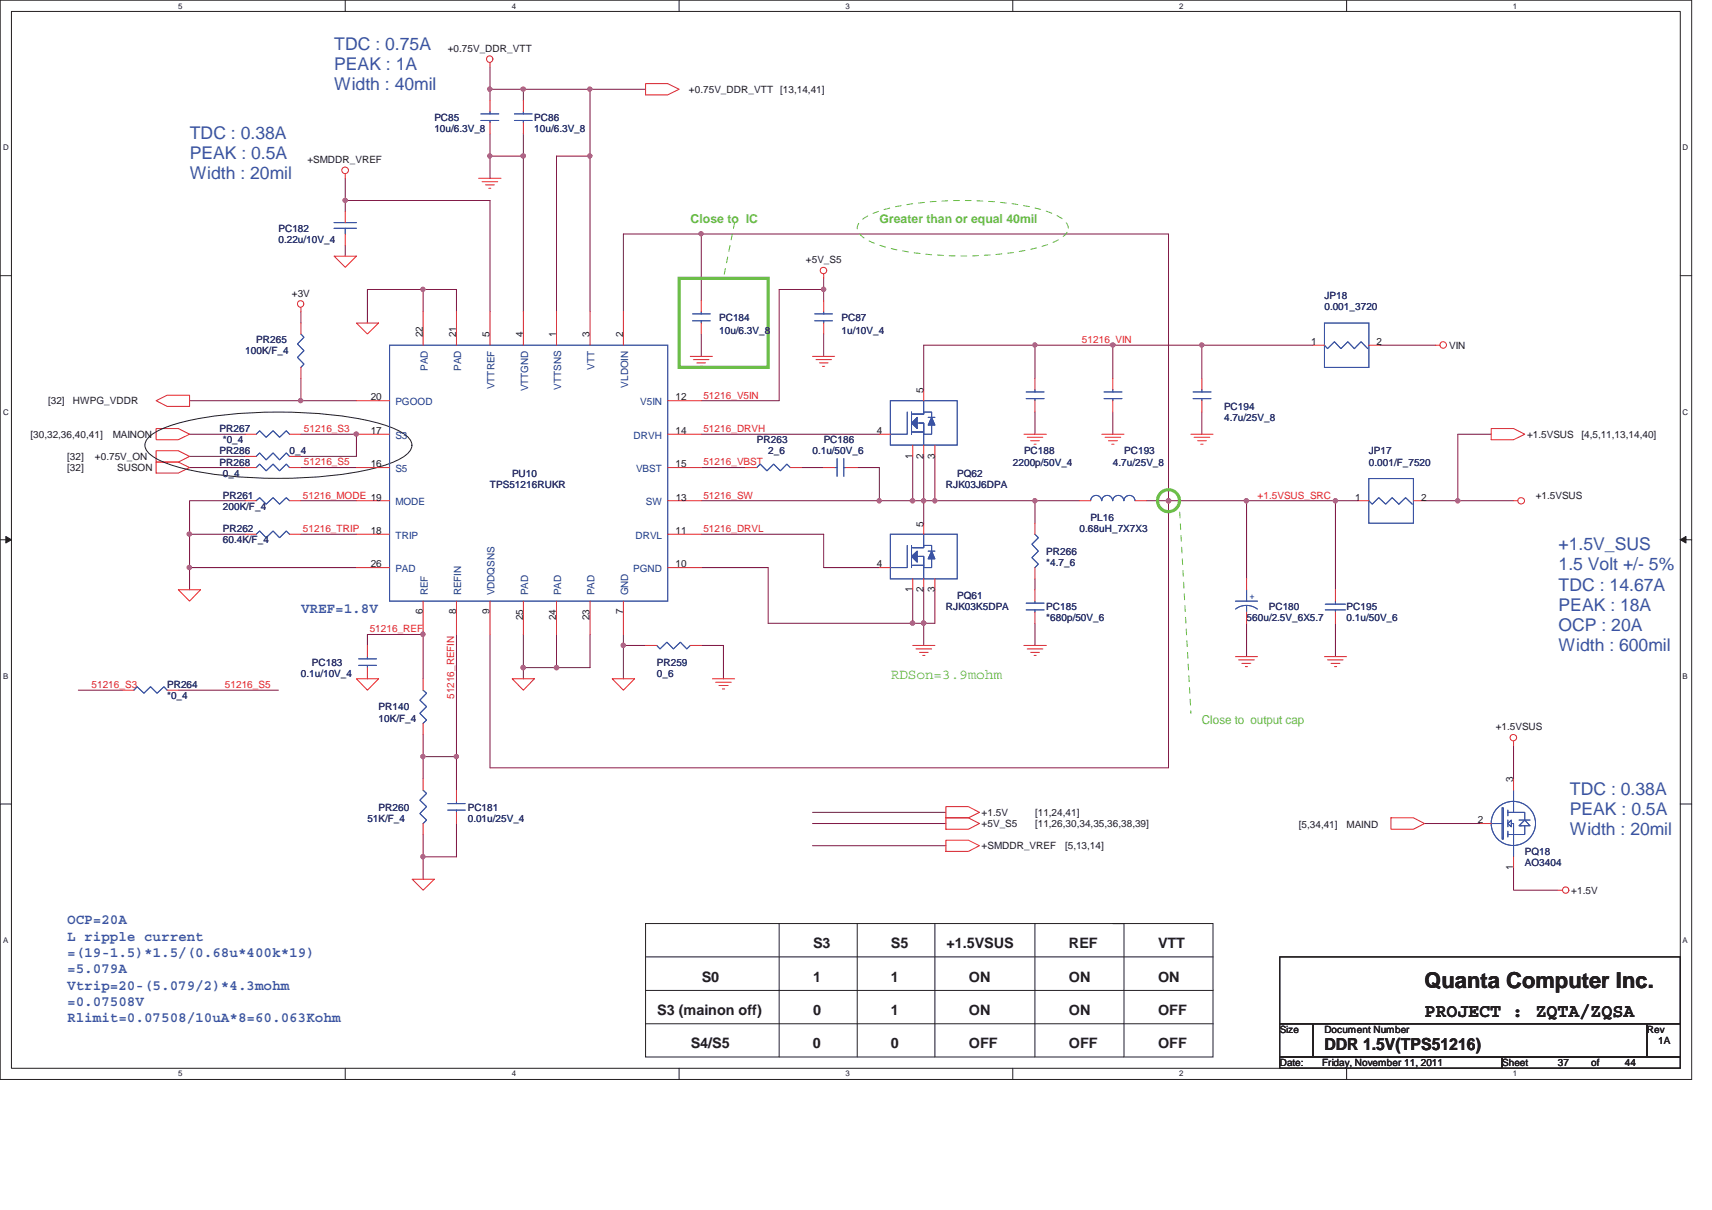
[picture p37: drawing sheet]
<svg xmlns="http://www.w3.org/2000/svg" width="297mm" height="210mm" viewBox="0 0 297 210" stroke-linecap="round" stroke-linejoin="round" font-family="sans-serif">
<defs><g id="words">
<text font-size="3.8" fill="#231f20" x="247.1" y="171.5">Quanta Computer Inc.</text>
<text font-size="3.3" fill="#231f20" x="247.1" y="176.5">PROJECT : ZQTA/ZQSA</text>
<g font-size="3" fill="#3a53a4">
<text x="58" y="8.6">TDC : 0.75A</text>
<text x="58" y="12.1">PEAK : 1A</text>
<text x="58" y="15.6">Width : 40mil</text>
<text x="32.9" y="24">TDC : 0.38A</text>
<text x="32.9" y="27.6">PEAK : 0.5A</text>
<text x="32.9" y="31.1">Width : 20mil</text>
<text x="270.4" y="95.5">+1.5V_SUS</text>
<text x="270.4" y="99">1.5 Volt +/- 5%</text>
<text x="270.4" y="102.5">TDC : 14.67A</text>
<text x="270.4" y="106">PEAK : 18A</text>
<text x="270.4" y="109.5">OCP : 20A</text>
<text x="270.4" y="113">Width : 600mil</text>
<text x="272.4" y="137.9">TDC : 0.38A</text>
<text x="272.4" y="141.4">PEAK : 0.5A</text>
<text x="272.4" y="144.9">Width : 20mil</text>
</g>
<text font-size="2.9" fill="#231f20" x="229.8" y="182.2">DDR 1.5V(TPS51216)</text>
<g font-size="2.5" fill="#3a53a4">
<text x="52.2" y="106.4">VREF=1.8V</text>
<text x="11.7" y="160.4">OCP=20A</text>
<text x="11.7" y="163.2">L ripple current</text>
<text x="11.7" y="166.1">=(19-1.5)*1.5/(0.68u*400k*19)</text>
<text x="11.7" y="168.9">=5.079A</text>
<text x="11.7" y="171.8">Vtrip=20-(5.079/2)*4.3mohm</text>
<text x="11.7" y="174.6">=0.07508V</text>
<text x="11.7" y="177.4">Rlimit=0.07508/10uA*8=60.063Kohm</text>
</g>
<text font-size="2.5" fill="#6abd46" x="154.6" y="117.9">RDSon=3.9mohm</text>
<g font-size="2.5" fill="#231f20">
<text x="141.1" y="164.5">S3</text>
<text x="154.6" y="164.5">S5</text>
<text x="164.2" y="164.5">+1.5VSUS</text>
<text x="185.5" y="164.5">REF</text>
<text x="200.9" y="164.5">VTT</text>
<text x="121.7" y="170.3">S0</text>
<text x="141.1" y="170.3">1</text>
<text x="154.6" y="170.3">1</text>
<text x="168.1" y="170.3">ON</text>
<text x="185.5" y="170.4">ON</text>
<text x="200.9" y="170.4">ON</text>
<text x="114" y="176.1">S3 (mainon off)</text>
<text x="141.1" y="176.1">0</text>
<text x="154.6" y="176.1">1</text>
<text x="168.1" y="176.1">ON</text>
<text x="185.5" y="176.1">ON</text>
<text x="200.9" y="176.1">OFF</text>
<text x="119.8" y="181.9">S4/S5</text>
<text x="141" y="181.9">0</text>
<text x="154.6" y="181.9">0</text>
<text x="168.1" y="181.9">OFF</text>
<text x="185.5" y="181.9">OFF</text>
<text x="200.9" y="181.9">OFF</text>
</g>
<g font-size="2.1" fill="#6abd46">
<text x="119.8" y="38.7">Close to IC</text>
<text x="152.6" y="38.7">Greater than or equal 40mil</text>
<text x="208.6" y="125.6">Close to output cap</text>
</g>
<g font-size="1.7" fill="#231f20">
<text x="77.7" y="9">+0.75V_DDR_VTT</text>
<text x="119.5" y="16.1">+0.75V_DDR_VTT</text>
<text x="135.4" y="16.1">[13,14,41]</text>
<text x="53.3" y="28.3">+SMDDR_VREF</text>
<text x="139.8" y="45.7">+5V_S5</text>
<text x="50.6" y="51.5">+3V</text>
<text x="73.4" y="58.5" transform="rotate(-90 73.4 58.5)">22</text>
<text x="79.2" y="58.5" transform="rotate(-90 79.2 58.5)">21</text>
<text x="84.9" y="58.5" transform="rotate(-90 84.9 58.5)">5</text>
<text x="90.8" y="58.5" transform="rotate(-90 90.8 58.5)">4</text>
<text x="96.5" y="58.6" transform="rotate(-90 96.5 58.6)">1</text>
<text x="102.3" y="58.6" transform="rotate(-90 102.3 58.6)">3</text>
<text x="108.1" y="58.5" transform="rotate(-90 108.1 58.5)">2</text>
<text x="227.5" y="59.9">1</text>
<text x="238.8" y="59.9">2</text>
<text x="251.4" y="60.5">VIN</text>
<text x="8.3" y="70.2">[32]</text>
<text x="12.6" y="70.2">HWPG_VDDR</text>
<text x="64.3" y="69.5">20</text>
<text x="117.2" y="69.5">12</text>
<text x="160.2" y="68.2" transform="rotate(-90 160.2 68.2)">5</text>
<text x="5.3" y="76">[30,32,36,40,41]</text>
<text x="19.6" y="76">MAINON</text>
<text x="64.3" y="75.3">17</text>
<text x="117.2" y="75.3">14</text>
<text x="152.1" y="75.3">4</text>
<text x="264.9" y="76">+1.5VSUS</text>
<text x="274.4" y="76">[4,5,11,13,14,40]</text>
<text x="11.6" y="79.8">[32]</text>
<text x="11.6" y="81.8">[32]</text>
<text x="16.5" y="79.8">+0.75V_ON</text>
<text x="20.3" y="81.8">SUSON</text>
<text x="64.3" y="81.1">16</text>
<text x="117.2" y="81.1">15</text>
<text x="158.3" y="79.6" transform="rotate(-90 158.3 79.6)">1</text>
<text x="160.2" y="79.6" transform="rotate(-90 160.2 79.6)">2</text>
<text x="162.2" y="79.6" transform="rotate(-90 162.2 79.6)">3</text>
<text x="117.2" y="86.9">13</text>
<text x="235.2" y="86.9">1</text>
<text x="246.6" y="86.9">2</text>
<text x="266.5" y="86.6">+1.5VSUS</text>
<text x="64.3" y="92.7">18</text>
<text x="117.2" y="92.7">11</text>
<text x="160.2" y="91.4" transform="rotate(-90 160.2 91.4)">5</text>
<text x="64.3" y="98.5">26</text>
<text x="117.2" y="98.5">10</text>
<text x="152.1" y="98.5">4</text>
<text x="73.4" y="106.6" transform="rotate(-90 73.4 106.6)">6</text>
<text x="79.2" y="106.6" transform="rotate(-90 79.2 106.6)">8</text>
<text x="84.9" y="106.6" transform="rotate(-90 84.9 106.6)">9</text>
<text x="90.8" y="107.6" transform="rotate(-90 90.8 107.6)">25</text>
<text x="96.5" y="107.6" transform="rotate(-90 96.5 107.6)">24</text>
<text x="102.3" y="107.6" transform="rotate(-90 102.3 107.6)">23</text>
<text x="108.1" y="106.6" transform="rotate(-90 108.1 106.6)">7</text>
<text x="158.3" y="102.8" transform="rotate(-90 158.3 102.8)">1</text>
<text x="160.2" y="102.8" transform="rotate(-90 160.2 102.8)">2</text>
<text x="162.2" y="102.8" transform="rotate(-90 162.2 102.8)">3</text>
<text x="259.5" y="126.8">+1.5VSUS</text>
<text x="262.5" y="135.8" transform="rotate(-90 262.5 135.8)">3</text>
<text x="170.3" y="141.6">+1.5V</text>
<text x="170.3" y="143.5">+5V_S5</text>
<text x="179.6" y="143.5">[11,26,30,34,35,36,38,39]</text>
<text x="179.6" y="141.6">[11,24,41]</text>
<text x="225.3" y="143.8">[5,34,41]</text>
<text x="233.6" y="143.8">MAIND</text>
<text x="256.4" y="142.9">2</text>
<text x="170.3" y="147.4">+SMDDR_VREF</text>
<text x="184.8" y="147.4">[5,13,14]</text>
<text x="262.5" y="151.1" transform="rotate(-90 262.5 151.1)">1</text>
<text x="272.6" y="155.2">+1.5V</text>
<text x="222" y="179.3">Size</text>
<text x="229.8" y="179.3">Document Number</text>
<text x="285.7" y="179.3">Rev</text>
<text x="222" y="185">Date:</text>
<text x="229.4" y="185">Friday, November 11, 2011</text>
<text x="260.6" y="185">Sheet</text>
<text x="270.3" y="185">37</text>
<text x="276.1" y="185">of</text>
<text x="281.9" y="185">44</text>
<text x="287.7" y="181.2">1A</text>
</g>
<g font-size="1.7" fill="#2d2d72">
<text x="75.4" y="21">PC85</text>
<text x="75.4" y="22.9">10u/6.3V_8</text>
<text x="92.7" y="21">PC86</text>
<text x="92.7" y="22.9">10u/6.3V_8</text>
<text x="48.3" y="40.3">PC182</text>
<text x="48.3" y="42.2">0.22u/10V_4</text>
<text x="229.8" y="51.9">JP18</text>
<text x="229.8" y="53.8">0.001_3720</text>
<text x="44.5" y="59.6">PR265</text>
<text x="124.8" y="55.7">PC184</text>
<text x="124.8" y="58">10u/6.3V_8</text>
<text x="146" y="55.7">PC87</text>
<text x="146" y="58">1u/10V_4</text>
<text x="42.5" y="61.5">100K/F_4</text>
<text x="212.4" y="71.2">PC194</text>
<text x="38.1" y="75">PR267</text>
<text x="38.7" y="77">*0_4</text>
<text x="131.3" y="76.9">PR263</text>
<text x="142.9" y="76.9">PC186</text>
<text x="212.4" y="73.1">4.7u/25V_8</text>
<text x="38.1" y="80.8">PR268</text>
<text x="38.1" y="78.8">PR286</text>
<text x="38.7" y="82.8">0_4</text>
<text x="50.3" y="78.8">0_4</text>
<text x="88.8" y="82.8">PU10</text>
<text x="133.3" y="78.9">2_6</text>
<text x="141" y="78.9">0.1u/50V_6</text>
<text x="166.1" y="82.8">PQ62</text>
<text x="175.7" y="80.8">2200p/50V_4</text>
<text x="177.7" y="78.8">PC188</text>
<text x="193.1" y="80.8">4.7u/25V_8</text>
<text x="195.1" y="78.8">PC193</text>
<text x="237.5" y="78.8">JP17</text>
<text x="237.5" y="80.8">0.001/F_7520</text>
<text x="38.7" y="86.6">PR261</text>
<text x="38.7" y="88.5">200K/F_4</text>
<text x="85" y="84.7">TPS51216RUKR</text>
<text x="164.1" y="84.7">RJK03J6DPA</text>
<text x="38.7" y="92.4">PR262</text>
<text x="38.7" y="94.3">60.4K/F_4</text>
<text x="187.3" y="92.4">0.68uH_7X7X3</text>
<text x="189.2" y="90.5">PL16</text>
<text x="181.5" y="96.3">PR266</text>
<text x="181.5" y="98.2">*4.7_6</text>
<text x="164.1" y="105.9">RJK03K5DPA</text>
<text x="166.1" y="104">PQ61</text>
<text x="181.5" y="105.9">PC185</text>
<text x="181.5" y="107.8">*680p/50V_6</text>
<text x="216.3" y="107.8">560u/2.5V_6X5.7</text>
<text x="220.1" y="105.9">PC180</text>
<text x="233.6" y="105.9">PC195</text>
<text x="233.6" y="107.8">0.1u/50V_6</text>
<text x="29" y="119.4">PR264</text>
<text x="52.2" y="117.5">0.1u/10V_4</text>
<text x="54.1" y="115.6">PC183</text>
<text x="114" y="115.6">PR259</text>
<text x="114" y="117.5">0_6</text>
<text x="29" y="121.4">*0_4</text>
<text x="65.7" y="123.3">PR140</text>
<text x="65.7" y="125.2">10K/F_4</text>
<text x="63.7" y="142.6">51K/F_4</text>
<text x="65.7" y="140.7">PR260</text>
<text x="81.2" y="140.7">PC181</text>
<text x="81.2" y="142.6">0.01u/25V_4</text>
<text x="264.6" y="148.4">PQ18</text>
<text x="264.6" y="150.3">AO3404</text>
</g>
<g font-size="1.7" fill="#ec2426">
<text x="187.7" y="59.5">51216_VIN</text>
<text x="122" y="69.2">51216_V5IN</text>
<text x="52.7" y="75">51216_S3</text>
<text x="122" y="75">51216_DRVH</text>
<text x="52.7" y="80.8">51216_S5</text>
<text x="122" y="80.8">51216_VBST</text>
<text x="52.6" y="86.5">51216_MODE 19</text>
<text x="122" y="86.5">51216_SW</text>
<text x="218.2" y="86.5">+1.5VSUS_SRC</text>
<text x="52.6" y="92.3">51216_TRIP</text>
<text x="122" y="92.3">51216_DRVL</text>
<text x="64.1" y="109.7">51216_REF</text>
<text x="15.9" y="119.4">51216_S3</text>
<text x="39" y="119.4">51216_S5</text>
<text x="78.8" y="121.3" transform="rotate(-90 78.8 121.3)">51216_REFIN</text>
</g>
<g font-size="1.7" fill="#1d437e">
<text x="74.2" y="64.4" transform="rotate(-90 74.2 64.4)">PAD</text>
<text x="80" y="64.4" transform="rotate(-90 80 64.4)">PAD</text>
<text x="103.2" y="64.1" transform="rotate(-90 103.2 64.1)">VTT</text>
<text x="68.6" y="70.3">PGOOD</text>
<text x="85.8" y="67.5" transform="rotate(-90 85.8 67.5)">VTTREF</text>
<text x="91.6" y="67.9" transform="rotate(-90 91.6 67.9)">VTTGND</text>
<text x="97.4" y="67.7" transform="rotate(-90 97.4 67.7)">VTTSNS</text>
<text x="109" y="67.3" transform="rotate(-90 109 67.3)">VLDOIN</text>
<text x="111.1" y="70.3">V5IN</text>
<text x="68.6" y="76.2">S3</text>
<text x="109.9" y="76.2">DRVH</text>
<text x="68.6" y="82">S5</text>
<text x="110.3" y="82">VBST</text>
<text x="68.6" y="87.7">MODE</text>
<text x="112.1" y="87.7">SW</text>
<text x="68.6" y="93.5">TRIP</text>
<text x="110.2" y="93.5">DRVL</text>
<text x="68.6" y="99.3">PAD</text>
<text x="109.9" y="99.3">PGND</text>
<text x="74.2" y="103.3" transform="rotate(-90 74.2 103.3)">REF</text>
<text x="80" y="103.3" transform="rotate(-90 80 103.3)">REFIN</text>
<text x="85.8" y="103.3" transform="rotate(-90 85.8 103.3)">VDDQSNS</text>
<text x="91.6" y="103.3" transform="rotate(-90 91.6 103.3)">PAD</text>
<text x="97.4" y="103.3" transform="rotate(-90 97.4 103.3)">PAD</text>
<text x="103.2" y="103.3" transform="rotate(-90 103.2 103.3)">PAD</text>
<text x="109" y="103.3" transform="rotate(-90 109 103.3)">GND</text>
</g>
<text font-size="1.7" fill="#3a53a4" x="216.8" y="104">+</text>
<g font-size="1.4" fill="#231f20">
<text x="30.9" y="1.5">5</text>
<text x="88.8" y="1.5">4</text>
<text x="146.7" y="1.5">3</text>
<text x="204.6" y="1.5">2</text>
<text x="262.5" y="1.5">1</text>
<text x=".5" y="26.1">D</text>
<text x="291.9" y="26.1">D</text>
<text x=".5" y="72">C</text>
<text x="291.9" y="72">C</text>
<text x=".5" y="117.8">B</text>
<text x="291.9" y="117.8">B</text>
<text x=".5" y="163.7">A</text>
<text x="291.9" y="163.7">A</text>
<text x="30.9" y="186.8">5</text>
<text x="88.8" y="186.8">4</text>
<text x="146.7" y="186.8">3</text>
<text x="204.6" y="186.8">2</text>
<text x="262.5" y="186.8">1</text>
</g>
</g></defs>
<path d="M0 0h293.5v187.3h-293.5zM2 2h289.5v183.4h-289.5z" fill="none" stroke="#231f20" stroke-width=".17"/>
<g fill="#fff">
<path d="M30.9 .3h.8v1.5h-.8z"/>
<path d="M30.9 185.6h.8v1.5h-.8z"/>
</g>
<path d="M59.9 0v2M59.9 185.4v1.9" fill="none" stroke="#231f20" stroke-width=".17"/>
<g fill="#fff">
<path d="M88.9 .3h.7v1.5h-.7z"/>
<path d="M88.9 185.6h.7v1.5h-.7z"/>
</g>
<path d="M117.8 0v2M117.8 185.4v1.9" fill="none" stroke="#231f20" stroke-width=".17"/>
<g fill="#fff">
<path d="M146.8 .3h.7v1.5h-.7z"/>
<path d="M146.8 185.6h.7v1.5h-.7z"/>
</g>
<path d="M175.7 0v2M175.7 185.4v1.9" fill="none" stroke="#231f20" stroke-width=".17"/>
<g fill="#fff">
<path d="M204.7 .3h.7v1.5h-.7z"/>
<path d="M204.7 185.6h.7v1.5h-.7z"/>
</g>
<path d="M233.6 0v2M233.6 185.4v1.9" fill="none" stroke="#231f20" stroke-width=".17"/>
<g fill="#fff">
<path d="M262.6 .3h.8v1.5h-.8z"/>
<path d="M262.6 185.6h.8v1.5h-.8z"/>
<path d="M.5 24.9h1v1.5h-1z"/>
<path d="M292.1 24.9h.9v1.5h-.9z"/>
<path d="M.5 70.7h1v1.6h-1z"/>
<path d="M292.1 70.7h.9v1.6h-.9z"/>
</g>
<path d="M0 47.8h2M291.5 47.8h2" fill="none" stroke="#231f20" stroke-width=".17"/>
<g fill="#fff">
<path d="M.5 116.6h.9v1.5h-.9z"/>
<path d="M292.1 116.6h.9v1.5h-.9z"/>
</g>
<path d="M0 93.7h2M291.5 93.7h2" fill="none" stroke="#231f20" stroke-width=".17"/>
<path d="M1 93.1l1 .6-1 .5z" fill="#231f20"/>
<path d="M1 93.1l1 .6-1 .5z" fill="none" stroke="#231f20" stroke-width=".17"/>
<path d="M291.5 93.7l1-.6v1.1z" fill="#231f20"/>
<path d="M291.5 93.7l1-.6v1.1z" fill="none" stroke="#231f20" stroke-width=".17"/>
<g fill="#fff">
<path d="M.5 162.4h.9v1.5h-.9z"/>
<path d="M292.1 162.4h.9v1.5h-.9z"/>
</g>
<path d="M0 139.5h2M291.5 139.5h2" fill="none" stroke="#231f20" stroke-width=".17"/>
<path d="M208.5 59.9h19.3M239.4 59.9h9.7M160.3 86.9h1.9M235.6 86.9h-3.9v15.4M231.7 108.2v5.8" fill="none" stroke="#7f1542" stroke-width=".17"/>
<circle cx="160.2" cy="86.9" r=".37" fill="#b8529f"/>
<circle cx="160.2" cy="86.9" r=".37" fill="none" stroke="#b8529f" stroke-width=".17"/>
<path d="M158.4 108.2h1.9" fill="none" stroke="#7f1542" stroke-width=".17"/>
<circle cx="158.3" cy="108.1" r=".37" fill="#b8529f"/>
<circle cx="158.3" cy="108.1" r=".37" fill="none" stroke="#b8529f" stroke-width=".17"/>
<path d="M252.9 86.9h9.7M160.3 108.2h1.9" fill="none" stroke="#7f1542" stroke-width=".17"/>
<circle cx="252.9" cy="86.9" r=".37" fill="#b8529f"/>
<circle cx="252.9" cy="86.9" r=".37" fill="none" stroke="#b8529f" stroke-width=".17"/>
<path d="M160.3 59.9h19.3v5.8M142.9 98.5h9.7M187.3 86.9h-7.7v3.9" fill="none" stroke="#7f1542" stroke-width=".17"/>
<circle cx="179.5" cy="86.9" r=".37" fill="#b8529f"/>
<circle cx="179.5" cy="86.9" r=".37" fill="none" stroke="#b8529f" stroke-width=".17"/>
<path d="M179.6 59.9h13.5" fill="none" stroke="#7f1542" stroke-width=".17"/>
<circle cx="179.6" cy="59.9" r=".37" fill="#b8529f"/>
<circle cx="179.6" cy="59.9" r=".37" fill="none" stroke="#b8529f" stroke-width=".17"/>
<path d="M216.3 86.9h15.4" fill="none" stroke="#7f1542" stroke-width=".17"/>
<circle cx="231.7" cy="86.9" r=".37" fill="#b8529f"/>
<circle cx="231.7" cy="86.9" r=".37" fill="none" stroke="#b8529f" stroke-width=".17"/>
<path d="M198.9 86.9h3.8v46.3" fill="none" stroke="#7f1542" stroke-width=".17"/>
<circle cx="202.8" cy="86.9" r=".38" fill="#b8529f"/>
<circle cx="202.8" cy="86.9" r=".38" fill="none" stroke="#b8529f" stroke-width=".17"/>
<path d="M193.1 59.9v5.8M202.7 40.6v46.3M208.5 59.9v5.8M179.6 71.5v3.9M193.1 71.5v3.9M208.5 71.5v3.9" fill="none" stroke="#7f1542" stroke-width=".17"/>
<circle cx="202.8" cy="86.9" r=".38" fill="#b8529f"/>
<circle cx="202.8" cy="86.9" r=".38" fill="none" stroke="#b8529f" stroke-width=".17"/>
<path d="M158.4 102.3v5.9M160.3 102.3v5.9" fill="none" stroke="#7f1542" stroke-width=".17"/>
<circle cx="160.3" cy="108.1" r=".37" fill="#b8529f"/>
<circle cx="160.3" cy="108.1" r=".37" fill="none" stroke="#b8529f" stroke-width=".17"/>
<path d="M160.3 108.2v3.8" fill="none" stroke="#7f1542" stroke-width=".17"/>
<circle cx="160.3" cy="108.1" r=".37" fill="#b8529f"/>
<circle cx="160.3" cy="108.1" r=".37" fill="none" stroke="#b8529f" stroke-width=".17"/>
<path d="M158.4 86.9h1.9" fill="none" stroke="#7f1542" stroke-width=".17"/>
<circle cx="158.3" cy="86.9" r=".38" fill="#b8529f"/>
<circle cx="158.3" cy="86.9" r=".38" fill="none" stroke="#b8529f" stroke-width=".17"/>
<path d="M158.4 79.2v7.7h-5.8M160.3 79.2v11.6M162.2 79.2v7.7" fill="none" stroke="#7f1542" stroke-width=".17"/>
<circle cx="152.5" cy="86.9" r=".36" fill="#b8529f"/>
<circle cx="152.5" cy="86.9" r=".36" fill="none" stroke="#b8529f" stroke-width=".17"/>
<path d="M160.3 59.9v7.7M121.7 75.4h30.9M162.2 86.9h17.4M162.2 102.3v5.9M179.6 100.4v1.9M179.6 108.2v3.8" fill="none" stroke="#7f1542" stroke-width=".17"/>
<circle cx="162.2" cy="86.9" r=".37" fill="#b8529f"/>
<circle cx="162.2" cy="86.9" r=".37" fill="none" stroke="#b8529f" stroke-width=".17"/>
<path d="M193.1 59.9h15.4" fill="none" stroke="#7f1542" stroke-width=".17"/>
<circle cx="208.5" cy="59.9" r=".37" fill="#b8529f"/>
<circle cx="208.5" cy="59.9" r=".37" fill="none" stroke="#b8529f" stroke-width=".17"/>
<circle cx="193.1" cy="59.9" r=".37" fill="#b8529f"/>
<circle cx="193.1" cy="59.9" r=".37" fill="none" stroke="#b8529f" stroke-width=".17"/>
<path d="M135.2 50.2h7.7v2M142.9 58v3.8M121.7 98.5h11.6v9.7M121.7 81.1h7.7M121.7 92.7h21.2v5.8M139.1 81.1h3.8M148.7 81.1h3.9v5.8h-30.9" fill="none" stroke="#7f1542" stroke-width=".17"/>
<circle cx="142.9" cy="50.2" r=".38" fill="#b8529f"/>
<circle cx="142.9" cy="50.2" r=".38" fill="none" stroke="#b8529f" stroke-width=".17"/>
<path d="M108.2 40.6v13.5M121.7 40.6v11.6M121.7 58v3.8M135.2 50.2v19.3h-13.5M142.9 48.3v1.9M13.6 119.8h7.7M30.9 119.8h17.4M112 112h-3.8v5.8M121.7 112h3.8v5.8" fill="none" stroke="#7f1542" stroke-width=".17"/>
<circle cx="108.1" cy="112" r=".38" fill="#b8529f"/>
<circle cx="108.1" cy="112" r=".38" fill="none" stroke="#b8529f" stroke-width=".17"/>
<path d="M32.9 75.4h9.6M52.2 75.4h9.6M85 133.2h117.7" fill="none" stroke="#7f1542" stroke-width=".17"/>
<circle cx="61.8" cy="75.3" r=".37" fill="#b8529f"/>
<circle cx="61.8" cy="75.3" r=".37" fill="none" stroke="#b8529f" stroke-width=".17"/>
<path d="M52.2 69.5h9.6M32.9 81.1h9.6M52.2 81.1h9.6" fill="none" stroke="#7f1542" stroke-width=".17"/>
<circle cx="52.2" cy="69.5" r=".37" fill="#b8529f"/>
<circle cx="52.2" cy="69.5" r=".37" fill="none" stroke="#b8529f" stroke-width=".17"/>
<path d="M90.8 15.5h-5.8v1.9M52.2 54.1v2M52.2 65.7v3.8h-19.3" fill="none" stroke="#7f1542" stroke-width=".17"/>
<circle cx="85" cy="15.5" r=".37" fill="#b8529f"/>
<circle cx="85" cy="15.5" r=".37" fill="none" stroke="#b8529f" stroke-width=".17"/>
<path d="M90.8 15.5v1.9M85 27.1v3.8M90.8 23.2v3.9" fill="none" stroke="#7f1542" stroke-width=".17"/>
<circle cx="90.8" cy="27.1" r=".38" fill="#b8529f"/>
<circle cx="90.8" cy="27.1" r=".38" fill="none" stroke="#b8529f" stroke-width=".17"/>
<path d="M85 23.2v3.9h5.8" fill="none" stroke="#7f1542" stroke-width=".17"/>
<circle cx="85" cy="27.1" r=".37" fill="#b8529f"/>
<circle cx="85" cy="27.1" r=".37" fill="none" stroke="#b8529f" stroke-width=".17"/>
<path d="M85 34.8h-25.1v1.9M59.9 42.5v2M121.7 40.6h81" fill="none" stroke="#7f1542" stroke-width=".17"/>
<circle cx="121.6" cy="40.6" r=".36" fill="#b8529f"/>
<circle cx="121.6" cy="40.6" r=".36" fill="none" stroke="#b8529f" stroke-width=".17"/>
<path d="M102.4 27.1v27M133.3 108.2h25.1" fill="none" stroke="#7f1542" stroke-width=".17"/>
<circle cx="102.3" cy="27.1" r=".37" fill="#b8529f"/>
<circle cx="102.3" cy="27.1" r=".37" fill="none" stroke="#b8529f" stroke-width=".17"/>
<path d="M102.4 15.5h9.6" fill="none" stroke="#7f1542" stroke-width=".17"/>
<circle cx="102.3" cy="15.5" r=".37" fill="#b8529f"/>
<circle cx="102.3" cy="15.5" r=".37" fill="none" stroke="#b8529f" stroke-width=".17"/>
<path d="M85 11.6v3.9M90.8 27.1v27M102.4 27.1h-5.8v27M63.7 50.2v5.9M73.4 50.2h5.8M108.2 40.6h13.5" fill="none" stroke="#7f1542" stroke-width=".17"/>
<circle cx="73.4" cy="50.2" r=".37" fill="#b8529f"/>
<circle cx="73.4" cy="50.2" r=".37" fill="none" stroke="#b8529f" stroke-width=".17"/>
<path d="M102.4 15.5v11.6M59.9 30.9v3.9M63.7 50.2h9.7v3.9M79.2 50.2v3.9" fill="none" stroke="#7f1542" stroke-width=".17"/>
<circle cx="59.9" cy="34.8" r=".37" fill="#b8529f"/>
<circle cx="59.9" cy="34.8" r=".37" fill="none" stroke="#b8529f" stroke-width=".17"/>
<path d="M85 34.8v19.3M79.2 131.3h-5.8v3.9" fill="none" stroke="#7f1542" stroke-width=".17"/>
<circle cx="79.2" cy="131.3" r=".38" fill="#b8529f"/>
<circle cx="79.2" cy="131.3" r=".38" fill="none" stroke="#b8529f" stroke-width=".17"/>
<circle cx="73.4" cy="131.3" r=".37" fill="#b8529f"/>
<circle cx="73.4" cy="131.3" r=".37" fill="none" stroke="#b8529f" stroke-width=".17"/>
<path d="M79.2 131.3v5.8M79.2 148.7h-5.8v3.9" fill="none" stroke="#7f1542" stroke-width=".17"/>
<circle cx="73.4" cy="148.7" r=".37" fill="#b8529f"/>
<circle cx="73.4" cy="148.7" r=".37" fill="none" stroke="#b8529f" stroke-width=".17"/>
<path d="M90.8 115.9h5.8M79.2 142.9v5.8" fill="none" stroke="#7f1542" stroke-width=".17"/>
<circle cx="96.6" cy="115.9" r=".39" fill="#b8529f"/>
<circle cx="96.6" cy="115.9" r=".39" fill="none" stroke="#b8529f" stroke-width=".17"/>
<circle cx="90.8" cy="115.9" r=".39" fill="#b8529f"/>
<circle cx="90.8" cy="115.9" r=".39" fill="none" stroke="#b8529f" stroke-width=".17"/>
<path d="M73.4 110.1v7.7M79.2 110.1v21.2M85 110.1v23.1M90.8 110.1v7.7M96.6 110.1v5.8h5.8v-5.8M108.2 110.1v1.9M73.4 127.5v3.8M73.4 144.8v3.9" fill="none" stroke="#7f1542" stroke-width=".17"/>
<circle cx="73.4" cy="110.1" r=".37" fill="#b8529f"/>
<circle cx="73.4" cy="110.1" r=".37" fill="none" stroke="#b8529f" stroke-width=".17"/>
<path d="M42.5 86.9h-9.6v5.8M52.2 86.9h9.6M52.2 92.7h9.6M73.4 110.1h-9.7v1.9" fill="none" stroke="#7f1542" stroke-width=".17"/>
<circle cx="32.9" cy="92.7" r=".37" fill="#b8529f"/>
<circle cx="32.9" cy="92.7" r=".37" fill="none" stroke="#b8529f" stroke-width=".17"/>
<path d="M42.5 92.7h-9.6v5.8" fill="none" stroke="#7f1542" stroke-width=".17"/>
<circle cx="32.9" cy="98.5" r=".38" fill="#b8529f"/>
<circle cx="32.9" cy="98.5" r=".38" fill="none" stroke="#b8529f" stroke-width=".17"/>
<path d="M61.8 98.5h-28.9v3.8M216.3 86.9v13.5M262.6 129.4v5.8M247.2 142.9h9.6M262.6 150.6v3.9h7.7" fill="none" stroke="#7f1542" stroke-width=".17"/>
<circle cx="216.2" cy="86.9" r=".37" fill="#b8529f"/>
<circle cx="216.2" cy="86.9" r=".37" fill="none" stroke="#b8529f" stroke-width=".17"/>
<path d="M90.8 15.5h11.6M202.7 86.9h13.6M216.3 108.2v5.8" fill="none" stroke="#7f1542" stroke-width=".17"/>
<circle cx="90.8" cy="15.5" r=".38" fill="#b8529f"/>
<circle cx="90.8" cy="15.5" r=".38" fill="none" stroke="#b8529f" stroke-width=".17"/>
<path d="M32.9 79.2h9.6M61.8 75.4v3.8h-9.6M258.7 75.4h-5.8v11.5h-5.7M141 141h23.1M141 142.9h23.1M141 146.8h23.1" fill="none" stroke="#7f1542" stroke-width=".17"/>
<g fill="none" stroke="#ec2426" stroke-width=".17">
<path d="M85 10.9v.7M85 17.4v1.9M112 14.5h3.9l1.9 1-1.9 1h-3.9zM59.9 30.2v.7M59.9 36.7v1.9M83 30.9h3.9M83.6 31.5h2.8M84.2 32.1h1.6M84.8 32.7h.4M85 21.3v1.9M52.2 53.3v.8M58 44.5h3.8l-1.9 1.9z"/>
<path d="M59.9 40.6v1.9M61.8 56.1h3.9l-2 1.9zM73.4 54.1v5.8M79.2 54.1v5.8M85 54.1v5.8M90.8 54.1v5.8M96.6 54.1v5.8M102.4 54.1v5.8M108.2 54.1v5.8M142.9 47.5v.8M249.1 59.9h.7M27.1 78.2h3.8l2 1-2 1h-3.8z"/>
<path d="M27.1 74.4h3.8l2 1-2 .9h-3.8zM27.1 69.5l1.9-.9h3.9v1.9h-3.9zM42.5 75.4h1.9M50.2 75.4h2M61.8 75.4h5.8M61.8 69.5h5.8M115.9 75.4h5.8M115.9 69.5h5.8M119.8 61.8h3.8M120.3 62.4h2.7M120.9 63h1.5M121.5 63.6h.4"/>
<path d="M141 61.8h3.8M141.6 62.4h2.7M142.2 63h1.5M142.7 63.6h.4M177.7 75.4h3.8M178.2 75.9h2.7M178.8 76.5h1.5M179.4 77.1h.4M191.2 75.4h3.8M191.7 75.9h2.8M192.3 76.5h1.6M192.9 77.1h.4"/>
<path d="M193.1 65.7v1.9M193.1 69.5v2M206.6 75.4h3.9M207.2 75.9h2.7M207.8 76.5h1.5M208.4 77.1h.3M208.5 65.7v1.9M208.5 69.5v2M258.7 74.4h3.9l1.9 1-1.9 .9h-3.9zM27.1 80.2h3.8l2 .9-2 1h-3.8zM42.5 81.1h1.9M50.2 81.1h2"/>
<path d="M61.8 86.9h5.8M61.8 81.1h5.8M61.8 98.5h5.8M61.8 92.7h5.8M115.9 86.9h5.8M115.9 81.1h5.8M115.9 98.5h5.8M115.9 92.7h5.8M129.4 81.1h1.9M137.1 81.1h2M179.6 90.8v1.9M179.6 98.5v1.9"/>
<path d="M262.6 86.9h.7M30.9 102.3h3.9l-1.9 2zM61.8 117.8h3.9l-2 2zM73.4 104.3v5.8M73.4 117.8v2M79.2 104.3v5.8M85 104.3v5.8M88.9 117.8h3.8l-1.9 2zM90.8 104.3v5.8M96.6 104.3v5.8M102.4 104.3v5.8M106.2 117.8h3.9l-1.9 2z"/>
<path d="M108.2 104.3v5.8M123.6 117.8h3.9M124.2 118.4h2.7M124.7 119h1.6M125.3 119.6h.4M158.4 112h3.8M158.9 112.6h2.7M159.5 113.2h1.5M160.1 113.7h.4M177.7 112h3.8M178.2 112.6h2.7M178.8 113.2h1.5"/>
<path d="M179.4 113.7h.4M179.6 102.3v2M179.6 106.2v2M214.3 114h3.9M214.9 114.5h2.7M215.5 115.1h1.5M216.1 115.7h.4M229.8 114h3.8M230.3 114.5h2.7M230.9 115.1h1.6M231.5 115.7h.4M73.4 125.5v2"/>
<path d="M164.1 140h3.9l1.9 1-1.9 .9h-3.9zM262.6 128.6v.8M71.5 152.6h3.9l-2 1.9zM164.1 141.9h3.9l1.9 1-1.9 1h-3.9zM164.1 145.8h3.9l1.9 1-1.9 .9h-3.9zM241.3 141.9h4l1.9 1-1.9 1h-4zM270.3 154.5h.8"/>
<circle cx="85" cy="10.3" r=".56"/>
<circle cx="59.9" cy="29.6" r=".58"/>
<circle cx="52.1" cy="52.7" r=".56"/>
<circle cx="142.9" cy="46.9" r=".57"/>
<circle cx="250.4" cy="59.9" r=".57"/>
<circle cx="263.9" cy="86.9" r=".57"/>
<circle cx="262.6" cy="128" r=".56"/>
<circle cx="271.6" cy="154.5" r=".56"/>
</g>
<g fill="none" stroke="#231f20" stroke-width=".17">
<path d="M25.6 76.1a12.6 12.6 0 0 1 6.3-2.9 81.2 81.2 0 0 1 32.8 0 12.6 12.6 0 0 1 6.3 2.9 1.83 1.83 0 0 1-.6 2.9 18.9 18.9 0 0 1-7.4 2.7 81.8 81.8 0 0 1-31.1-.4 12.7 12.7 0 0 1-6.3-2.9 1.68 1.68 0 0 1 0-2.3zM112 160.3h98.5v23.1h-98.5zM112 166.1h98.5M112 171.9h98.5M112 177.7h98.5M135.2 160.3v23.1M148.7 160.3v23.1M162.2 160.3v23.1M179.6 160.3v23.1M193.1 160.3h1.9v23.1M222 166.1h69.5v11.6h-69.5zM222 177.7h5.8v5.7h-5.8z"/>
<path d="M227.8 177.7h58v5.7h-58zM285.8 177.7h5.7v5.7h-5.7zM222 183.4h38.6v2h-38.6zM260.6 183.4h30.9v2h-30.9z"/>
</g>
<path d="M127.5 38.6l-2 9.7M185.3 39.6a2.81 2.81 0 0 0-1.8-2.1 33.4 33.4 0 0 0-12.3-2.6 55.1 55.1 0 0 0-18.5 1.7 6.9 6.9 0 0 0-3.8 2.4 1.79 1.79 0 0 0 .9 2.2 18.9 18.9 0 0 0 7.4 2.5 60.8 60.8 0 0 0 22.8-.7 11.4 11.4 0 0 0 4.9-2.3l.3-.6 .1-.5M125.5 48.3h.1M204.7 88.9l1.9 34.7M206.6 123.6h.1" fill="none" stroke="#6abd46" stroke-width=".17" stroke-dasharray="1 1 1 1 1 1 1 1"/>
<g fill="none" stroke="#6abd46" stroke-width=".55">
<path d="M117.8 48.3h15.5v15.5h-15.5z"/>
<circle cx="202.7" cy="86.9" r="1.9"/>
</g>
<g fill="none" stroke="#3a53a4" stroke-width=".17">
<path d="M83.4 19.8h3.1M85 19.3v.5M58 38.6h3.8M58 39.6h3.8M59.9 39.6v1M83.4 20.9h3.1M85 20.9v.4M67.6 59.9h48.3v44.4h-48.3zM44.4 75.4l.6-.6 1.2 1.1 1.2-1.1 1.1 1.1 1.2-1.1 .5 .6M191.6 69.2h3.1M191.6 68h3.1M193.1 67.6v.4"/>
<path d="M193.1 69.2v.3M207 69.2h3.1M207 68h3.1M208.5 67.6v.4M208.5 69.2v.3M44.4 81.1l.6-.6 1.2 1.2 1.2-1.2 1.1 1.2 1.2-1.2 .5 .6M131.3 81.1l.6-.6 1.2 1.2 1.1-1.2 1.2 1.2 1.1-1.2 .6 .6M179.6 92.7l.6 .6-1.2 1.1 1.2 1.2-1.2 1.2 1.2 1.1-.6 .6M73.4 119.8l.6 .5-1.2 1.2 1.2 1.1-1.2 1.2 1.2 1.2-.6 .5M178 105.8h3.2M178 104.7h3.2M179.6 104.3v.4"/>
<path d="M179.6 105.8v.4"/>
</g>
<path d="M158.2 73.4l.9-1v2z" fill="#3a53a4"/>
<path d="M158.2 73.4l.9-1v2z" fill="none" stroke="#3a53a4" stroke-width=".17"/>
<path d="M161.6 72.4l.6 1.4h-1.2z" fill="#3a53a4"/>
<g fill="none" stroke="#3a53a4" stroke-width=".17">
<path d="M154.5 69.5h11.6v7.7h-11.6zM157.4 71.5v3.9h-2.9M158.2 71.5v3.9M158.2 75h2.1M159.1 73.4h1.2v2M159.5 73.4h.8v2M160.3 71.5v.4h-1.9M160.3 71.5v.4h-2.1M160.3 71.5h1.3v.9M160.3 69.5v2M160.3 75.4v1.9M161 72.4h1.2"/>
<path d="M161.6 72.4l.6 1.4h-1.2zM161.6 73.8v1.6h-1.3"/>
</g>
<path d="M158.2 73.4l.9-1v2z" fill="#3a53a4"/>
<path d="M158.2 73.4l.9-1v2z" fill="none" stroke="#3a53a4" stroke-width=".17"/>
<path d="M161.6 72.4l.6 1.4h-1.2z" fill="#3a53a4"/>
<g fill="none" stroke="#3a53a4" stroke-width=".17">
<path d="M154.5 69.5h11.6v7.7h-11.6zM157.4 71.5v3.9h-2.9M158.2 71.5v3.9M158.2 75h2.1M159.1 73.4h1.2v2M159.5 73.4h.8v2M160.3 71.5v.4h-1.9M160.3 71.5v.4h-2.1M160.3 71.5h1.3v.9M160.3 69.5v2M160.3 75.4v1.9M161 72.4h1.2"/>
<path d="M161.6 72.4l.6 1.4h-1.2zM161.6 73.8v1.6h-1.3"/>
</g>
<path d="M152.6 75.4h1.9M158.4 77.3v1.9M160.3 67.6v1.9M160.3 77.3v1.9M162.2 77.3v1.9" fill="none" stroke="#ec2426" stroke-width=".17"/>
<path d="M158.2 96.6l.9-1v1.9z" fill="#3a53a4"/>
<path d="M158.2 96.6l.9-1v1.9z" fill="none" stroke="#3a53a4" stroke-width=".17"/>
<path d="M161.6 95.6l.6 1.4h-1.2z" fill="#3a53a4"/>
<g fill="none" stroke="#3a53a4" stroke-width=".17">
<path d="M154.5 92.7h11.6v7.8h-11.6zM157.4 94.7v3.8h-2.9M158.2 94.7v3.8M158.2 98.1h2.1M159.1 96.6h1.2v1.9M159.5 96.6h.8v1.9M160.3 94.7v.3h-1.9M160.3 94.7v.3h-2.1M160.3 94.7h1.3v.9M160.3 92.7v2M160.3 98.5v1.9M161 95.6h1.2"/>
<path d="M161.6 95.6l.6 1.4h-1.2zM161.6 97v1.5h-1.3"/>
</g>
<path d="M158.2 96.6l.9-1v1.9z" fill="#3a53a4"/>
<path d="M158.2 96.6l.9-1v1.9z" fill="none" stroke="#3a53a4" stroke-width=".17"/>
<path d="M161.6 95.6l.6 1.4h-1.2z" fill="#3a53a4"/>
<g fill="none" stroke="#3a53a4" stroke-width=".17">
<path d="M89.3 19.8h3M90.8 19.3v.5M89.3 20.9h3M90.8 20.9v.4M52.2 58l.5 .5-1.1 1.2 1.1 1.2-1.1 1.1 1.1 1.2-.5 .6M120.2 55.7h3M120.2 54.5h3M121.7 54.1v.4M121.7 55.7v.4M141.4 55.7h3M141.4 54.5h3M142.9 54.1v.4"/>
<path d="M142.9 55.7v.4M229.8 56.1h7.7v7.7h-7.7zM229.8 59.9l.5 .6 1.2-1.2 1.2 1.2 1.2-1.2 1.1 1.2 1.1-1.2 1.2 1.2M44.4 79.2l.6-.6 1.2 1.2 1.2-1.2 1.1 1.2 1.2-1.2 .5 .6M145.2 79.6v3.1M146.4 79.6v3.1M178 69.2h3.2M178 68h3.2M179.6 67.6v.4M179.6 69.2v.3M44.4 86.9l.6-.5 1.2 1.1 1.2-1.1 1.1 1.1 1.2-1.1 .5 .5M44.4 92.7l.6-.6 1.2 1.2 1.2-1.2 1.1 1.2 1.2-1.2 .5 .6"/>
<path d="M144.8 81.1h.4M146.4 81.1h.4M154.5 92.7h11.6v7.8h-11.6zM157.4 94.7v3.8h-2.9M158.2 94.7v3.8M158.2 98.1h2.1M159.1 96.6h1.2v1.9M159.5 96.6h.8v1.9M160.3 94.7v.3h-1.9M160.3 94.7v.3h-2.1M160.3 94.7h1.3v.9M160.3 92.7v2"/>
<path d="M160.3 98.5v1.9M161 95.6h1.2M161.6 95.6l.6 1.4h-1.2zM161.6 97v1.5h-1.3M191.1 86.9a.95 .95 0 0 0-.9-.9 .95 .95 0 0 0-1 .9M193 86.9a.94 .94 0 0 0-.9-.9 .94 .94 0 0 0-.9 .9M195 86.9a.95 .95 0 0 0-1-.9 .95 .95 0 0 0-.9 .9M196.9 86.9a.95 .95 0 0 0-.9-.9 .95 .95 0 0 0-1 .9M237.5 83h7.7v7.8h-7.7zM237.5 86.9l.6 .6 1.1-1.1 1.2 1.1 1.1-1.1 1.2 1.1 1.2-1.1 1.1 1.1M23.2 119.8l.6-.6 1.2 1.1 1.1-1.1 1.2 1.1 1.1-1.1 .6 .6M62.2 114.3h3.1"/>
<path d="M62.2 115.5h3.1M63.7 114v.3M63.7 115.5v.4M113.9 112l.6 .6 1.2-1.2 1.1 1.2 1.2-1.2 1.2 1.2 .6-.6M214.3 104.3h3.9M214.4 105.7a3.1 3.1 0 0 1 3.8 0M216.3 102.3v2M216.3 105.1v1.1M229.9 104.8h3.5M229.9 105.8h3.5M231.7 104.3v.5M231.7 105.8v.4"/>
<path d="M73.4 137.1l.6 .6-1.2 1.2 1.2 1.1-1.2 1.2 1.2 1.1-.6 .6M77.7 139.5h3M79.2 139.1v.4M262.6 137.1v3.9M77.7 140.6h3M79.2 140.6v.4M258.7 142.9h1.9M260.6 140.2h.2v5.4h-.2zM261.6 140.6v1M261.6 142.3v1.2M261.6 144.3v.9M261.6 142.9l.6-.6v1.2z"/>
<path d="M261.6 141h1M262.2 142.9h.4v5.8M262.6 141h1.9v1.3M263.6 142.3h1.9M264.5 142.3l1 1h-1.8M264.5 142.3l-.9 1h.3M264.5 143.3v1.5h-2.9"/>
<circle cx="262.6" cy="142.9" r="3.8"/>
</g>
<g fill="none" stroke="#ec2426" stroke-width=".17">
<path d="M90.8 17.4v1.9M90.8 21.3v1.9M52.2 56.1v1.9M121.7 52.2v1.9M121.7 56.1v1.9M142.9 52.2v1.9M142.9 56.1v1.9M227.8 59.9h2M237.5 59.9h1.9M42.5 79.2h1.9M50.2 79.2h2M52.2 63.8v1.9"/>
<path d="M179.6 65.7v1.9M179.6 69.5v2M42.5 86.9h1.9M42.5 92.7h1.9M50.2 86.9h2M50.2 92.7h2M142.9 81.1h1.9M146.8 81.1h1.9M152.6 98.5h1.9M160.3 90.8v1.9M187.3 86.9h1.9M197 86.9h1.9"/>
<path d="M235.6 86.9h1.9M245.3 86.9h1.9M21.3 119.8h1.9M29 119.8h1.9M63.7 112v2M63.7 115.9v1.9M112 112h1.9M119.8 112h1.9M158.4 100.4v1.9M160.3 100.4v1.9M162.2 100.4v1.9M216.3 100.4v1.9"/>
<path d="M216.3 106.2v2M231.7 102.3v2M231.7 106.2v2M73.4 135.2v1.9M79.2 137.1v2M262.6 135.2v1.9M73.4 142.9v1.9M79.2 141v1.9M256.8 142.9h1.9M262.6 148.7v1.9"/>
</g>
<circle cx="160.2" cy="86.9" r=".37" fill="#b8529f"/>
<circle cx="160.2" cy="86.9" r=".37" fill="none" stroke="#b8529f" stroke-width=".17"/>
<circle cx="158.3" cy="108.1" r=".37" fill="#b8529f"/>
<circle cx="158.3" cy="108.1" r=".37" fill="none" stroke="#b8529f" stroke-width=".17"/>
<circle cx="252.9" cy="86.9" r=".37" fill="#b8529f"/>
<circle cx="252.9" cy="86.9" r=".37" fill="none" stroke="#b8529f" stroke-width=".17"/>
<circle cx="179.5" cy="86.9" r=".37" fill="#b8529f"/>
<circle cx="179.5" cy="86.9" r=".37" fill="none" stroke="#b8529f" stroke-width=".17"/>
<circle cx="179.6" cy="59.9" r=".37" fill="#b8529f"/>
<circle cx="179.6" cy="59.9" r=".37" fill="none" stroke="#b8529f" stroke-width=".17"/>
<circle cx="231.7" cy="86.9" r=".37" fill="#b8529f"/>
<circle cx="231.7" cy="86.9" r=".37" fill="none" stroke="#b8529f" stroke-width=".17"/>
<circle cx="202.8" cy="86.9" r=".38" fill="#b8529f"/>
<circle cx="202.8" cy="86.9" r=".38" fill="none" stroke="#b8529f" stroke-width=".17"/>
<circle cx="202.8" cy="86.9" r=".38" fill="#b8529f"/>
<circle cx="202.8" cy="86.9" r=".38" fill="none" stroke="#b8529f" stroke-width=".17"/>
<circle cx="160.3" cy="108.1" r=".37" fill="#b8529f"/>
<circle cx="160.3" cy="108.1" r=".37" fill="none" stroke="#b8529f" stroke-width=".17"/>
<circle cx="160.3" cy="108.1" r=".37" fill="#b8529f"/>
<circle cx="160.3" cy="108.1" r=".37" fill="none" stroke="#b8529f" stroke-width=".17"/>
<circle cx="158.3" cy="86.9" r=".38" fill="#b8529f"/>
<circle cx="158.3" cy="86.9" r=".38" fill="none" stroke="#b8529f" stroke-width=".17"/>
<circle cx="152.5" cy="86.9" r=".36" fill="#b8529f"/>
<circle cx="152.5" cy="86.9" r=".36" fill="none" stroke="#b8529f" stroke-width=".17"/>
<circle cx="162.2" cy="86.9" r=".37" fill="#b8529f"/>
<circle cx="162.2" cy="86.9" r=".37" fill="none" stroke="#b8529f" stroke-width=".17"/>
<circle cx="208.5" cy="59.9" r=".37" fill="#b8529f"/>
<circle cx="208.5" cy="59.9" r=".37" fill="none" stroke="#b8529f" stroke-width=".17"/>
<circle cx="193.1" cy="59.9" r=".37" fill="#b8529f"/>
<circle cx="193.1" cy="59.9" r=".37" fill="none" stroke="#b8529f" stroke-width=".17"/>
<circle cx="142.9" cy="50.2" r=".38" fill="#b8529f"/>
<circle cx="142.9" cy="50.2" r=".38" fill="none" stroke="#b8529f" stroke-width=".17"/>
<circle cx="108.1" cy="112" r=".38" fill="#b8529f"/>
<circle cx="108.1" cy="112" r=".38" fill="none" stroke="#b8529f" stroke-width=".17"/>
<circle cx="61.8" cy="75.3" r=".37" fill="#b8529f"/>
<circle cx="61.8" cy="75.3" r=".37" fill="none" stroke="#b8529f" stroke-width=".17"/>
<circle cx="52.2" cy="69.5" r=".37" fill="#b8529f"/>
<circle cx="52.2" cy="69.5" r=".37" fill="none" stroke="#b8529f" stroke-width=".17"/>
<circle cx="85" cy="15.5" r=".37" fill="#b8529f"/>
<circle cx="85" cy="15.5" r=".37" fill="none" stroke="#b8529f" stroke-width=".17"/>
<circle cx="90.8" cy="27.1" r=".38" fill="#b8529f"/>
<circle cx="90.8" cy="27.1" r=".38" fill="none" stroke="#b8529f" stroke-width=".17"/>
<circle cx="85" cy="27.1" r=".37" fill="#b8529f"/>
<circle cx="85" cy="27.1" r=".37" fill="none" stroke="#b8529f" stroke-width=".17"/>
<circle cx="121.6" cy="40.6" r=".36" fill="#b8529f"/>
<circle cx="121.6" cy="40.6" r=".36" fill="none" stroke="#b8529f" stroke-width=".17"/>
<circle cx="102.3" cy="27.1" r=".37" fill="#b8529f"/>
<circle cx="102.3" cy="27.1" r=".37" fill="none" stroke="#b8529f" stroke-width=".17"/>
<circle cx="102.3" cy="15.5" r=".37" fill="#b8529f"/>
<circle cx="102.3" cy="15.5" r=".37" fill="none" stroke="#b8529f" stroke-width=".17"/>
<circle cx="73.4" cy="50.2" r=".37" fill="#b8529f"/>
<circle cx="73.4" cy="50.2" r=".37" fill="none" stroke="#b8529f" stroke-width=".17"/>
<circle cx="59.9" cy="34.8" r=".37" fill="#b8529f"/>
<circle cx="59.9" cy="34.8" r=".37" fill="none" stroke="#b8529f" stroke-width=".17"/>
<circle cx="79.2" cy="131.3" r=".38" fill="#b8529f"/>
<circle cx="79.2" cy="131.3" r=".38" fill="none" stroke="#b8529f" stroke-width=".17"/>
<circle cx="73.4" cy="131.3" r=".37" fill="#b8529f"/>
<circle cx="73.4" cy="131.3" r=".37" fill="none" stroke="#b8529f" stroke-width=".17"/>
<circle cx="73.4" cy="148.7" r=".37" fill="#b8529f"/>
<circle cx="73.4" cy="148.7" r=".37" fill="none" stroke="#b8529f" stroke-width=".17"/>
<circle cx="96.6" cy="115.9" r=".39" fill="#b8529f"/>
<circle cx="96.6" cy="115.9" r=".39" fill="none" stroke="#b8529f" stroke-width=".17"/>
<circle cx="90.8" cy="115.9" r=".39" fill="#b8529f"/>
<circle cx="90.8" cy="115.9" r=".39" fill="none" stroke="#b8529f" stroke-width=".17"/>
<circle cx="73.4" cy="110.1" r=".37" fill="#b8529f"/>
<circle cx="73.4" cy="110.1" r=".37" fill="none" stroke="#b8529f" stroke-width=".17"/>
<circle cx="32.9" cy="92.7" r=".37" fill="#b8529f"/>
<circle cx="32.9" cy="92.7" r=".37" fill="none" stroke="#b8529f" stroke-width=".17"/>
<circle cx="32.9" cy="98.5" r=".38" fill="#b8529f"/>
<circle cx="32.9" cy="98.5" r=".38" fill="none" stroke="#b8529f" stroke-width=".17"/>
<circle cx="216.2" cy="86.9" r=".37" fill="#b8529f"/>
<circle cx="216.2" cy="86.9" r=".37" fill="none" stroke="#b8529f" stroke-width=".17"/>
<circle cx="90.8" cy="15.5" r=".38" fill="#b8529f"/>
<circle cx="90.8" cy="15.5" r=".38" fill="none" stroke="#b8529f" stroke-width=".17"/>
<use href="#words"/>
</svg>
